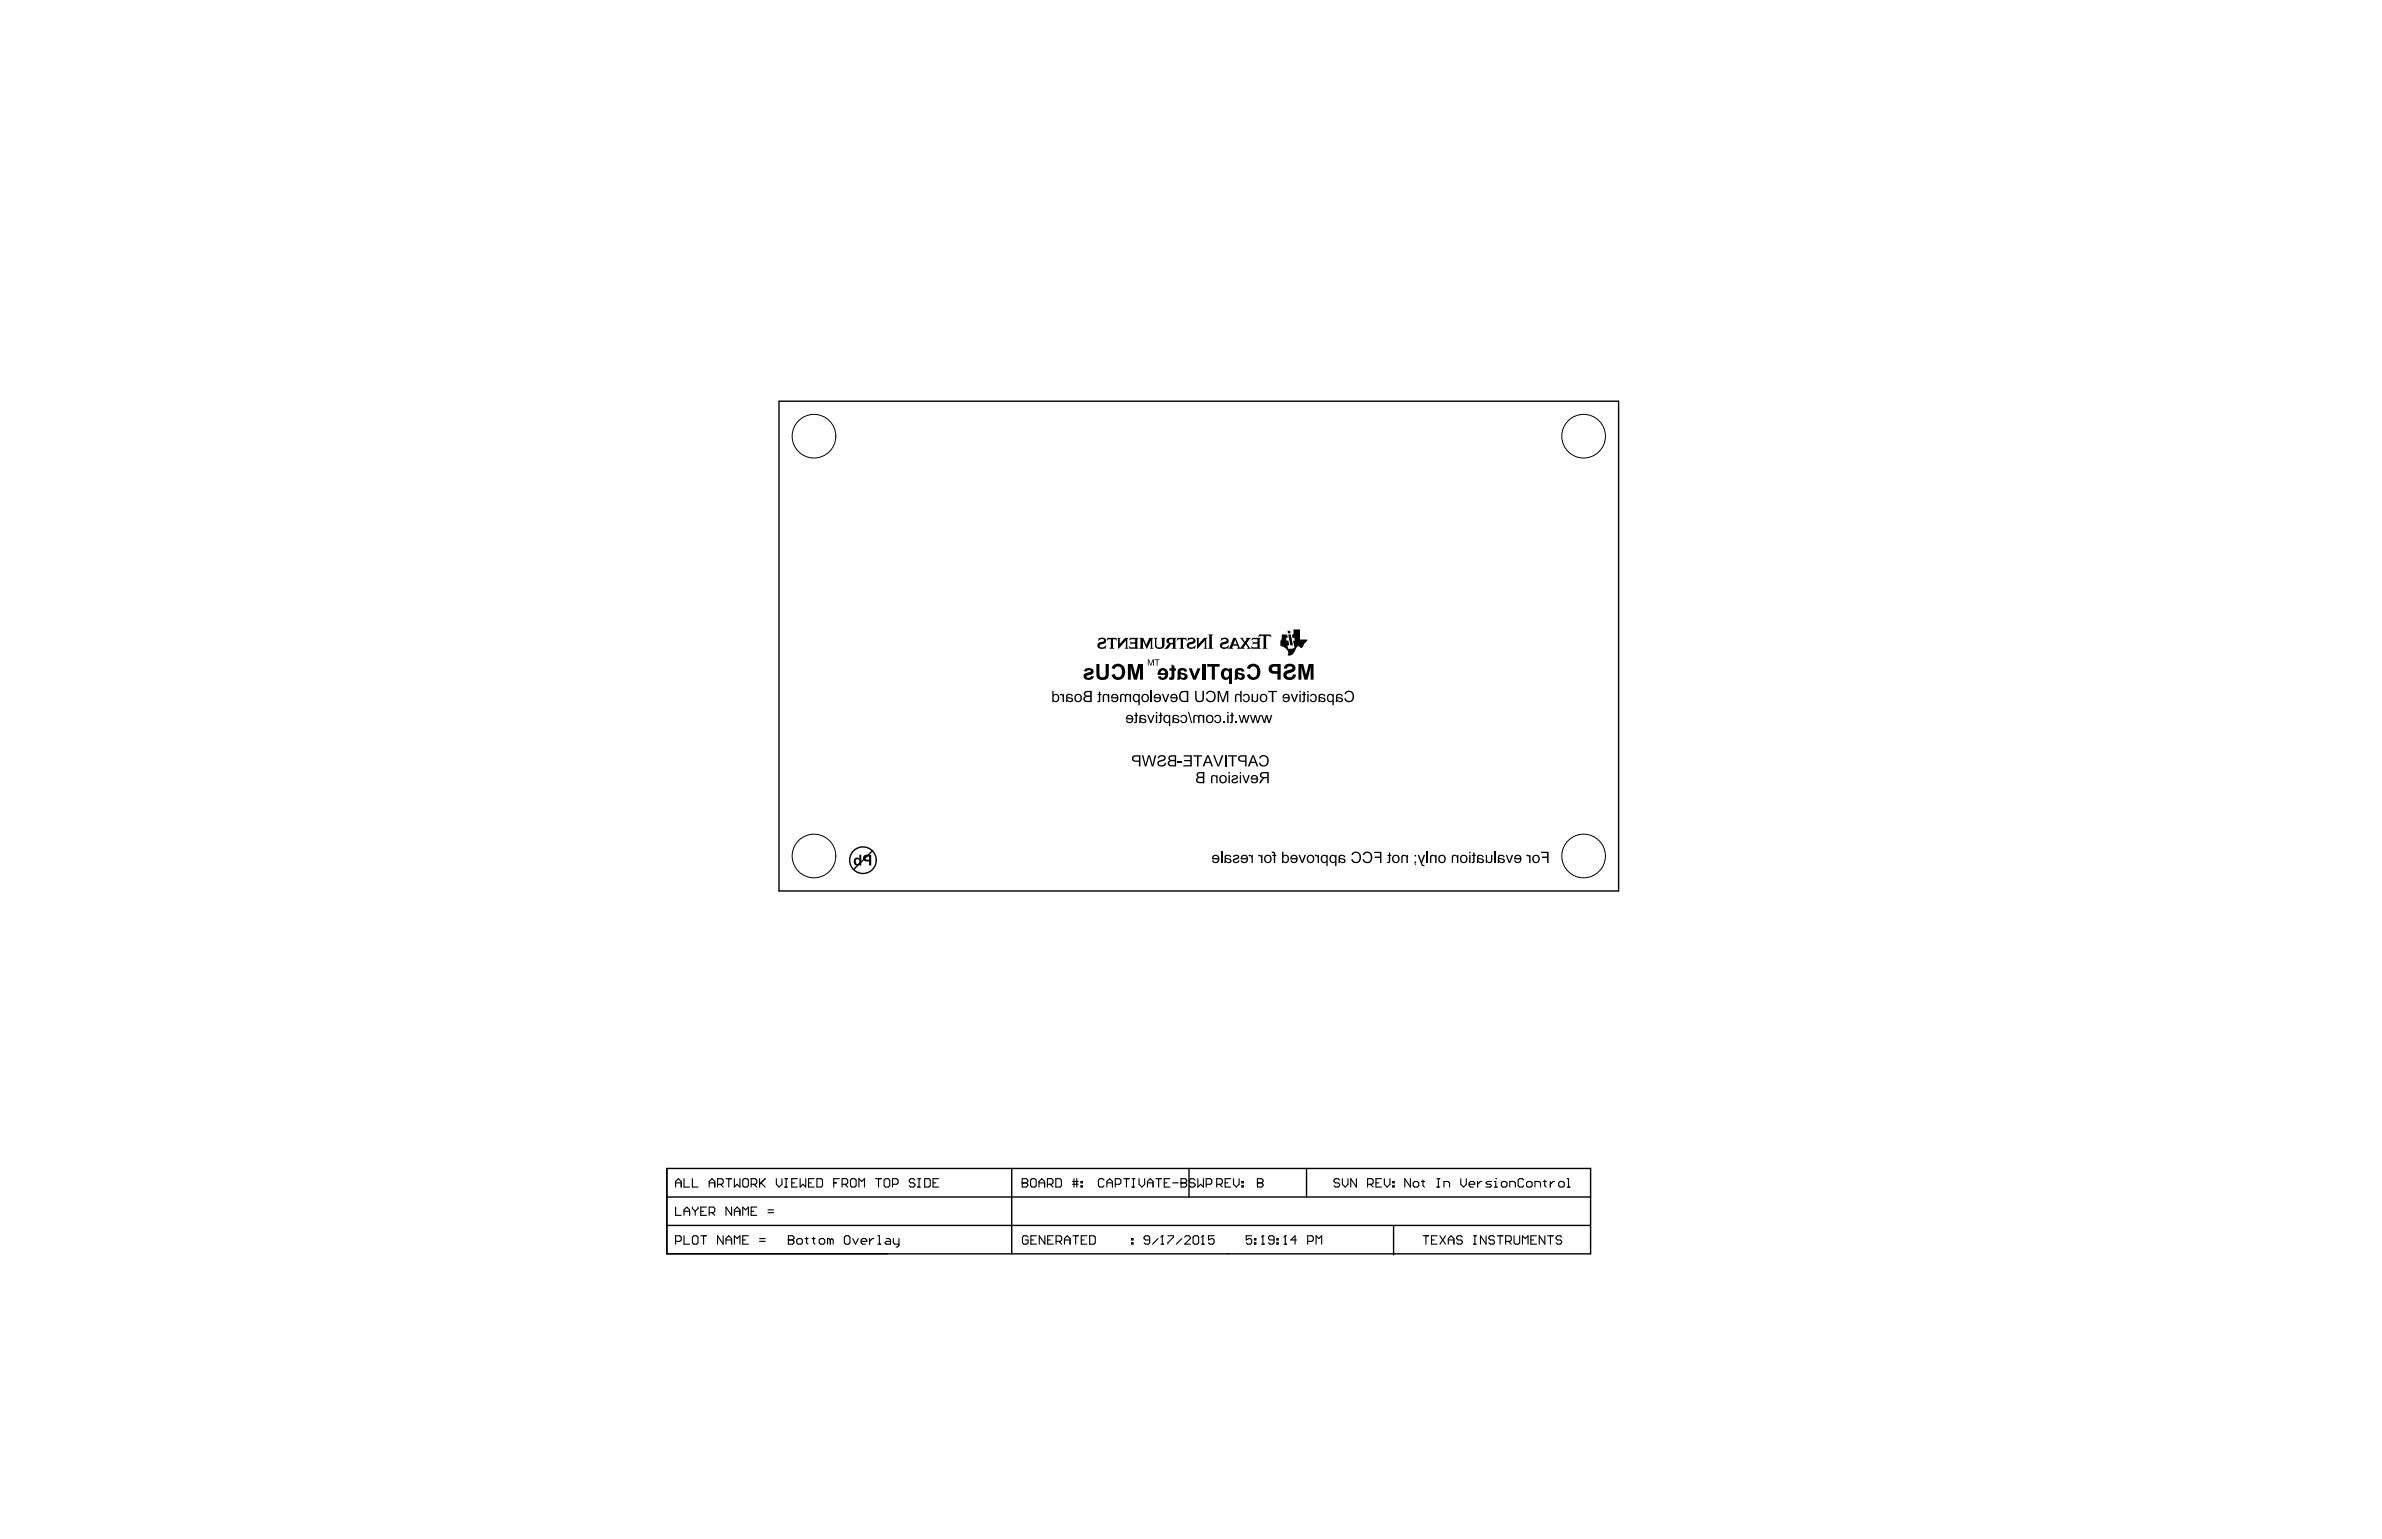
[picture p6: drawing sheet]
<svg xmlns="http://www.w3.org/2000/svg" width="432mm" height="279mm" viewBox="0 0 432 279" stroke-linecap="round" stroke-linejoin="round" font-family="sans-serif">
<g fill="none" stroke="#000" stroke-width=".25">
<path d="M141.2 72.7h152.2v88.8h-152.2zM208.7 125.3v2M158.1 154.3l-3.4 3.4M221.5 154.4v2.1M258.7 154.4v2.1M120.9 211.9v15.4h167.4v-15.4h-167.4v15.4M120.9 217h167.4M183.4 211.9v15.4M215.5 211.9v5.1M236.8 211.9v5.1M120.9 222.2h167.4M252.6 222.4v5.1"/>
<circle cx="156.4" cy="156" r="2.41"/>
</g>
<g fill="none" stroke="#000" stroke-width=".2">
<path d="M122.5 214.5h1M122.5 215.2v-1l.5-.5 .5 .5v1M122.5 218.9v1.5h1M124 213.7v1.5h1M124 219.6h1M125.5 213.7v1.5h1M125.5 218.9v.2l.5 .5M126 219.6v.8M126.5 218.9v.2l-.5 .5M127 219.6h.5M128 218.9h-1v1.5h1M128.6 214.5h1"/>
<path d="M128.6 219.9h.7l.3-.3v-.5l-.3-.2h-.7v1.5M128.6 215.2v-1l.5-.5 .5 .5v1M129.1 219.9l.5 .5M130.1 214.7h.7l.3-.2v-.5l-.3-.3h-.7v1.5M130.6 214.7l.5 .5M131.6 213.7h1M132.1 213.7v1.5M132.6 218.9v1.5l-1-1.5v1.5M133.1 213.7v1.5l.5-.5 .5 .5v-1.5M133.1 219.6h1M134.9 213.7h.5l.3 .3v1l-.3 .2h-.5l-.3-.2v-1zM136.2 214.7h.7l.3-.2v-.5l-.3-.3h-.7v1.5"/>
<path d="M136.2 219.6h.5M136.7 214.7l.5 .5M137.2 218.9h-1v1.5h1M137.7 213.7v1.5M137.9 214.5l.8 .7M138.7 213.7l-1 1M139.2 219.9h1M139.2 219.4h1M140.7 213.7v1l.5 .5 .5-.5v-1M142.3 215.2h.5M142.3 213.7h.5M142.5 213.7v1.5"/>
<path d="M143.5 214.5h.5M144.5 213.7h-1v1.5h1M145 213.7v1.5l.6-.5 .5 .5v-1.5M146.6 214.5h.5M147.6 213.7h-1v1.5h1M148.1 213.7h.8l.2 .3v1l-.2 .2h-.8zM151.1 214.5h.5M152.1 213.7h-1v1.5M152.7 214.7h.7l.3-.2v-.5l-.3-.3h-.7v1.5M153.2 214.7l.5 .5M154.4 213.7h.5l.3 .3v1l-.3 .2h-.5l-.2-.2v-1zM155.7 215.2v-1.5l.5 .5 .5-.5v1.5"/>
<path d="M158.7 213.7h1.1M159.3 213.7v1.5M160.5 213.7h.5l.3 .3v1l-.3 .2h-.5l-.2-.2v-1zM161.8 214.7h.7l.3-.2v-.5l-.3-.3h-.7v1.5M165.8 214l-.2-.3h-.5l-.3 .3v.2l.3 .3h.5l.2 .2v.3l-.2 .2h-.5l-.3-.2M166.4 215.2h.5M166.4 213.7h.5M166.6 213.7v1.5M167.6 213.7h.8l.2 .3v1l-.2 .2h-.8zM169.1 214.5h.6M170.2 213.7h-1.1v1.5h1.1M185.3 214.5h.1"/>
<path d="M185.3 213.7h.8l.2 .3v.2l-.2 .3 .2 .2v.3l-.2 .2h-.8zM185.3 214.5h.8M187.1 213.7h.5l.2 .3v1l-.2 .2h-.5l-.3-.2v-1zM188.3 214.5h1.1M188.3 215.2v-1l.6-.5 .5 .5v1M189.9 214.7h.7l.3-.2v-.5l-.3-.3h-.7v1.5M190.4 214.7l.5 .5M191.4 213.7h.8l.2 .3v1l-.2 .2h-.8zM194.4 214.2h1M194.4 214.7h1M194.7 213.7v1.5M195.2 213.7v1.5"/>
<path d="M196 215h.2v.2h-.2zM196 214.2h.2v.3h-.2zM200.1 214l-.2-.3h-.5l-.3 .3v1l.3 .2h.5l.2-.2M200.6 214.5h1.1M200.6 215.2v-1l.6-.5 .5 .5v1M202.2 214.7h.7l.3-.2v-.5l-.3-.3h-.7v1.5M203.7 213.7h1M204.2 213.7v1.5M205.2 215.2h.5M205.2 213.7h.5M205.5 213.7v1.5M206.5 213.7v1l.5 .5 .5-.5v-1"/>
<path d="M208 214.5h1M208 215.2v-1l.5-.5 .5 .5v1M209.5 213.7h1M210 213.7v1.5M211 214.5h.6M212.1 213.7h-1.1v1.5h1.1M212.6 214.5h1M214.1 214.5h.1M214.1 213.7h.8l.2 .3v.2l-.2 .3 .2 .2v.3l-.2 .2h-.8zM214.1 214.5h.8M216.6 214l-.2-.3h-.5l-.3 .3v.2l.3 .3h.5l.2 .2v.3l-.2 .2h-.5l-.3-.2M217.1 213.7v1.5l.5-.5 .6 .5v-1.5"/>
<path d="M218.7 214.7h.7l.3-.2v-.5l-.3-.3h-.7v1.5M220.6 214.7h.7l.3-.2v-.5l-.3-.3h-.7v1.5M221.1 214.7l.5 .5M222.1 214.5h.5M223.1 213.7h-1v1.5h1M223.6 213.7v1l.5 .5 .5-.5v-1M225.1 215h.3v.2h-.3zM225.1 214.2h.3v.3h-.3zM227.9 214.5h.1M227.9 213.7h.8l.3 .3v.2l-.3 .3 .3 .2v.3l-.3 .2h-.8zM227.9 214.5h.8M242.8 214l-.2-.3h-.5l-.3 .3v.2l.3 .3h.5l.2 .2v.3l-.2 .2h-.5l-.3-.2"/>
<path d="M243.3 213.7v1l.5 .5 .6-.5v-1M245.9 213.7v1.5l-1-1.5v1.5M247.9 214.7h.8l.2-.2v-.5l-.2-.3h-.8v1.5M248.4 214.7l.5 .5M249.4 214.5h.5M250.4 213.7h-1v1.5h1M251 213.7v1l.5 .5 .5-.5v-1M252.5 215h.2v.2h-.2zM252.5 214.2h.2v.3h-.2zM255.7 213.7v1.5l-1-1.5v1.5M256.4 214.2h.5l.3 .3v.5l-.3 .2h-.5l-.2-.2v-.5zM257.7 214.2h.5"/>
<path d="M258 214v1l.2 .2M260.5 215.2h.5M260.5 213.7h.5M260.7 213.7v1.5M261.8 215.2v-1h.7l.3 .3v.7M264.8 213.7v1l.5 .5 .5-.5v-1M266.3 214.7h1v-.2l-.2-.3h-.5l-.3 .3v.5l.3 .2h.5M267.8 214.2v1M268.6 214.2h-.2l-.6 .5M270.4 214.2h-.8l-.2 .3 .2 .2h.5l.3 .3-.3 .2h-.7M270.9 215.2h.5M270.9 214.2h.2v1"/>
<path d="M271.1 213.7h.1M272.4 214.2h.5l.3 .3v.5l-.3 .2h-.5l-.2-.2v-.5zM273.7 215.2v-1h.7l.3 .3v.7M276.2 214l-.2-.3h-.5l-.3 .3v1l.3 .2h.5l.2-.2M277 214.2h.5l.2 .3v.5l-.2 .2h-.5l-.3-.2v-.5zM278.2 215.2v-1h.8l.3 .3v.7M279.8 214.2h.5M280 214v1l.3 .2M281 214.2v1M281.8 214.2h-.3l-.5 .5M282.8 214.2h.5l.3 .3v.5l-.3 .2h-.5l-.2-.2v-.5zM284.1 215.2h.5"/>
<path d="M284.1 213.7h.2v1.5M122.5 225.1h.7l.3-.3v-.5l-.3-.2h-.7v1.5M124 220.4v-1l.5-.5 .5 .5v1M124 224.1v1.5h1M125.8 224.1h.5l.2 .2v1l-.2 .3h-.5l-.3-.3v-1zM127 224.1h1M127.5 224.1v1.5M131.1 224.1v1.5l-1-1.5v1.5M131.6 225.6v-1l.5-.5 .5 .5v1M131.6 224.8h1M133.1 220.4v-1l.5-.5 .5 .5v1M133.1 225.6v-1.5l.5 .5 .5-.5v1.5"/>
<path d="M134.6 224.8h.6M134.6 220.4v-1.5l.6 .5 .5-.5v1.5M135.7 224.1h-1.1v1.5h1.1M137.7 225.1h1M137.7 224.6h1M142.9 224.8h.1M142.9 224.1h.8l.2 .2v.3l-.2 .2 .2 .3v.2l-.2 .3h-.8zM142.9 224.8h.8M144.7 224.6h.5l.3 .2v.5l-.3 .3h-.5l-.3-.3v-.5zM146 224.6h.5M146.2 224.3v1l.3 .3M147.2 224.6h.5"/>
<path d="M147.5 224.3v1l.2 .3M148.7 224.6h.6l.2 .2v.5l-.2 .3h-.6l-.2-.3v-.5zM150.5 224.8l-.2-.2h-.3v1M150.5 224.8v.8M150.5 224.8l.3-.2 .2 .2v.8M153.3 224.1h.5l.3 .2v1l-.3 .3h-.5l-.2-.3v-1zM154.6 224.6l.5 1 .5-1M156.1 225.1h1v-.3l-.2-.2h-.5l-.3 .2v.5l.3 .3h.5M157.6 224.6v1M158.4 224.6h-.3l-.5 .5M159.1 224.1h.3v1.5M159.1 225.6h.6"/>
<path d="M160.7 224.6h.5l.2 .2v.8h-.7l-.3-.3 .3-.2h.7M161.9 224.6v.7l.3 .3h.8M163 224.6v1.2l-.3 .3h-.3M186.4 224.3l-.3-.2h-.5l-.2 .2v1l.2 .3h.5l.3-.3v-.5h-.5M186.9 224.8h.5M187.9 224.1h-1v1.5h1M189.4 224.1v1.5l-1-1.5v1.5M189.9 224.8h.5M190.9 224.1h-1v1.5h1M191.4 225.1h.8l.3-.3v-.5l-.3-.2h-.8v1.5M191.9 225.1l.6 .5M193 224.8h1"/>
<path d="M193 225.6v-1l.5-.5 .5 .5v1M194.5 224.1h1M195 224.1v1.5M196 224.8h.5M197 224.1h-1v1.5h1M197.5 224.1h.8l.2 .2v1l-.2 .3h-.8zM205.1 225.3h.3v.3h-.3zM205.1 224.6h.3v.2h-.3zM208.4 224.8h-.8l-.2-.2v-.3l.2-.2h.6l.2 .2v1l-.2 .3h-.6l-.2-.3M209.9 224.6l-1 1M210.4 225.6h.5M210.7 224.1h.1"/>
<path d="M210.7 224.1v1.5M210.7 224.1l-.3 .2M211.7 224.1h1v.2l-1 1v.3M214.2 224.6l-1 1M214.8 224.3l.2-.2h.5l.3 .2v.3l-1 1h1M216.5 224.1h.5l.3 .2v1l-.3 .3h-.5l-.2-.3v-1zM217.8 225.6h.5M218 224.1h.1M218 224.1v1.5M218 224.1l-.2 .2M220.1 224.1h-1v.7l.7-.2 .3 .2v.5l-.3 .3h-.5l-.2-.3M226.9 224.1h-1v.7l.5-.2h.2l.3 .2v.5l-.3 .3h-.5l-.2-.3"/>
<path d="M227.4 225.3h.3v.3h-.3zM227.4 224.6h.3v.2h-.3zM228.7 225.6h.5M228.9 224.1h.1M228.9 224.1v1.5M228.9 224.1l-.2 .2M231 224.8h-.8l-.3-.2v-.3l.3-.2h.5l.3 .2v1l-.3 .3h-.5l-.3-.3M231.5 225.3h.2v.3h-.2zM231.5 224.6h.2v.2h-.2zM232.7 225.6h.5M233 224.1h.1M233 224.1v1.5"/>
<path d="M233 224.1l-.3 .2M235 224.8h-1l.8-.7v1.5M237 225.1h.8l.3-.3v-.5l-.3-.2h-.8v1.5M238.6 225.6v-1.5l.5 .5 .5-.5v1.5M258 224.1h1M258.5 224.1v1.5M259.5 224.8h.5M260.5 224.1h-1v1.5h1M261 224.1l1 1.5M262 224.1l-1 1.5M262.5 224.8h1.1M262.5 225.6v-1l.5-.5 .6 .5v1"/>
<path d="M265.1 224.3l-.3-.2h-.5l-.2 .2v.3l.2 .2h.5l.3 .3v.2l-.3 .3h-.5l-.2-.3M267.1 224.1h.5M267.1 225.6h.5M267.4 224.1v1.5M269.4 224.1v1.5l-1-1.5v1.5M270.9 224.3l-.2-.2h-.5l-.3 .2v.3l.3 .2h.5l.2 .3v.2l-.2 .3h-.5l-.3-.3M271.4 224.1h1M271.9 224.1v1.5M272.9 225.1h.8l.3-.3v-.5l-.3-.2h-.8v1.5M273.5 225.1l.5 .5M274.5 224.1v1.2l.2 .3h.5l.3-.3v-1.2M276 225.6v-1.5l.5 .5 .5-.5v1.5"/>
<path d="M277.5 224.8h.5M278.5 224.1h-1v1.5h1M280 224.1v1.5l-1-1.5v1.5M280.6 224.1h1M281.1 224.1v1.5M283.1 224.3l-.3-.2h-.5l-.2 .2v.3l.2 .2h.5l.3 .3v.2l-.3 .3h-.5l-.2-.3"/>
</g>
<g fill="#000">
<path d="M199.2 115.7h.9l.3 .1 .1 .4a.52 .52 0 0 1-.6 .6h-.1a.31 .31 0 0 0-.4 .2 .31 .31 0 0 0 .1 .4h.5l.4-.4 .1 .2-.1 .4-.2-.1-.6 .2-.5-.2-.2-.3 .1-.5 .3-.2 .4-.1a.29 .29 0 0 0 .4-.1 .29 .29 0 0 0-.1-.4h-.5l-.4 .3zM200.8 115.7h1.6l.1 .5-.3-.3h-.4v1.1a.42 .42 0 0 0 .2 .6h-.8l.2-.2v-1.5h-.4l-.4 .3zM202.5 115.7h.6l-.1 .1v1l.9-1.1h.7l-.2 .2v1.5l.2 .2h-.7l.2-.2v-1.2l-1.3 1.4h-.1v-1.8zM204.8 115.7h1.6l-.2 .2v1.5l.2 .2h-1.6l-.2-.5 .4 .3h.8v-.7h-.7l-.2 .2v-.6l.2 .2h.7v-.6h-.8l-.3 .2zM206.5 115.7h.8l.5 1.2 .6-1.2h.7l-.2 .2v1.5l.2 .2h-.7l.2-.1v-1.4l-.7 1.6-.7-1.6v1.4l.1 .1h-.8l.2-.2v-1.5zM209.2 115.7h.6l-.2 .2v1.2l.2 .3h.3h.3l.2-.2v-1.4l-.2-.1h.9l-.2 .1v1.3l-.2 .3-.6 .3-.6-.2a1.01 1.01 0 0 1-.3-1.1v-.5zM213.4 115.7h1.6l.2 .3-.1 .2-.2-.3h-.5v1.5l.3 .2h-.9a.74 .74 0 0 0 .2-.9v-.8h-.4l-.3 .3zM215.4 115.7h1l.3 .4v.4l-.2 .2-.7 .2a.25 .25 0 0 0-.3 .2 .25 .25 0 0 0 .3 .3h.4l.6-.4-.2 .6-.2-.1-.6 .2-.6-.3-.1-.3 .1-.3a.51 .51 0 0 1 .7-.4l.4-.2a.18 .18 0 0 0 0-.3 .18 .18 0 0 0-.2 0h-.4l-.4 .3zM216.8 115.7h.6l-.1 .1v1l1-1.1h.6l-.2 .2v1.5l.2 .2h-.7l.2-.2v-1.2l-1.2 1.4h-.2v-1.8zM219 115h.9a1.03 1.03 0 0 0-.2 1.1v1.3l.2 .2h-.9l.2-.2v-2.2zM221.4 115.7h1l.2 .1 .1 .4a.52 .52 0 0 1-.5 .6h-.2a.31 .31 0 0 0-.4 .2 .31 .31 0 0 0 .2 .4h.5l.5-.4-.1 .6-.9 .1-.5-.2-.2-.3v-.4l.3-.3 .7-.2a.21 .21 0 0 0 .3-.2 .21 .21 0 0 0-.3-.2h-.4l-.4 .3zM227 115.7h1.6l-.3 .2v1.5l.3 .2h-1.7l-.1-.5 .3 .3 .8-.1v-.6h-.7l-.1 .2v-.6l.1 .2h.7v-.5l-.8-.1-.3 .2z"/>
<path d="M228.2 115.1h2.2l.1 .5-.5-.3h-.5v2.1l.2 .2h-.8l.2-.2v-2.1h-.5l-.5 .3zM233.4 114.4h.5v.4h-.4zM233.5 115l.5 .1 .4 1.9h-.5zM232.4 115h.9l.1 .7h-.3l.1 .4 .4 .1 .1 .5v.3h-.3l.1 .6h.9a.48 .48 0 0 0 .1-.7l-.1-.7h.3v-.4l-.1-.1h-.3l-.1-.6v-.1h.3v-.9h1.2v1.9h1.3l-.1 .3-.5 .4-.4 .8h-.2l-.3-.3h-.4l-.6 1.3-.4 .3-.4 .1-.3-.1 .1-.6-.2-.4-.5-.5-.4-.1a.53 .53 0 0 1-.3-.7v-.3l.3-.3zM192.1 125.9l.3-.1 .3 .3v-.3h.2v1.5h-.3v-1.1l-.4-.1zM196.7 121.3l.9-.2 .5 .3a.59 .59 0 0 1 .1 .6 .59 .59 0 0 1-.5 .4l-.3 .1a.25 .25 0 0 0-.4 0 .25 .25 0 0 0 .1 .4l.5-.1 .2-.2 .5 .1a1.01 1.01 0 0 1-1 .6 1.01 1.01 0 0 1-.9-.8 1.61 1.61 0 0 1 1.2-.7 .18 .18 0 0 0 .1-.2 .18 .18 0 0 0-.3-.1l-.3 .1-.1 .2-.5-.1zM199.2 125.3l.3 .2v.3h.2v.2h-.2l-.1 1.2-.4 .1h-.1l.1-.2 .2-.1v-1h-.2v-.2h.2zM198.7 120.4h.6v1.9a.58 .58 0 0 0 .8 .5 .58 .58 0 0 0 .3-.9v-1.5h.6v1.9l-.2 .6-.3 .3-.4 .1-.7-.1-.4-.2-.2-.4zM200 126l.5-.2 .4 .2v-.2h.2v1.5h-.3v-1l-.3-.3-.3 .2-.1 1.1h-.2zM201.8 120.7l.5-.3 .5-.1a1.45 1.45 0 0 1 1.2 1.9 1.45 1.45 0 0 1-2.1 .9l-.4-.7 .5-.2a.71 .71 0 0 0 .9 .5 .71 .71 0 0 0 .5-.9l-.2-.7a.65 .65 0 0 0-1.1 .2l-.6-.1zM203.2 125.9l.4-.1 .3 .3 .3-.3h.4l.2 .2v-.2h.2v1.5h-.2v-.9l-.2-.3a.28 .28 0 0 0-.3 0 .28 .28 0 0 0-.2 .2v1h-.2v-.9a.32 .32 0 0 0-.3-.4 .32 .32 0 0 0-.3 .4v.9h-.3v-1.1zM205.8 129.1l.3 .2v.3h.2v.2h-.2v1.2l-.4 .1h-.1v-.2l.2-.1v-1h-.2v-.2h.2z"/>
<path d="M204.5 120.4h.8l.5 2 .5-2h.9v2.8h-.5v-2.2l-.6 2.2h-.6l-.5-2.2v2.2h-.5zM208 129.6h.2l.4 1.2 .4-1.2h.3l-.6 1.5h-.2zM207 136.9h.3l.4 1.8 .4-1.8h.4l.4 1.8 .4-1.8h.3l-.5 2.1h-.3l-.5-1.8-.5 1.8h-.3zM208.1 119.6h.2l.3 .9 .3-.9h.3v1.1h-.2v-1l-.3 1h-.1l-.4-1v1h-.1zM209.3 119.6h.9v.1h-.4v1h-.1v-1h-.4zM210.3 129.1l.2 .2v.3h.2v.2h-.2v1.2l-.4 .1-.1-.2 .3-.1v-1h-.3v-.2h.3zM210 137.1l.6-.2a.59 .59 0 0 1 .7 .6 .59 .59 0 0 1-.8 .6l-.3 .1-.2 .2 .3 .3h.6l.3-.4h.2a.83 .83 0 0 1-.8 .7 .83 .83 0 0 1-.8-.7l.3-.4 .9-.3v-.3l-.4-.2a.41 .41 0 0 0-.5 .4h-.2zM210.6 125.8h.3l.4 1.2 .4-1.2h.3l-.6 1.5h-.2zM212.4 120.4l.5 .4v.4h.3v.4h-.3v1.3a.61 .61 0 0 1-1 .3l.1-.4a.25 .25 0 0 0 .3 0 .25 .25 0 0 0 .1-.3v-.9h-.4v-.4h.4zM214.1 129.8l.4-.2a.74 .74 0 0 1 .7 1 .74 .74 0 0 1-1.2 .3l-.1-.3h.3a.42 .42 0 0 0 .6 .3 .42 .42 0 0 0 .2-.6l-.2-.4a.36 .36 0 0 0-.6 .2h-.2zM213.5 138.1h.8v.3h-.8zM214.6 136.9h1.4v2.1h-1.5v-.3h1.3v-.7h-1.1v-.2h1.1v-.6h-1.2z"/>
<path d="M215.3 129h.2l.6 2.1h-.2zM215.5 121.2h.5l.6 1.4 .5-1.4h.5l-.8 2h-.5zM216.7 125.3h.2v1.3a.53 .53 0 0 0 .6 .5 .53 .53 0 0 0 .5-.7v-1.1h.3l-.1 1.5a.81 .81 0 0 1-1 .5 .81 .81 0 0 1-.5-.9zM216.3 136.9h1.6v.3h-.6v1.8h-.3v-1.8h-.7zM216.4 129.7l.2-.1 .5 .1a.22 .22 0 0 0 .2 .1 .22 .22 0 0 0 .2-.2h.3l.3 .2v-.2h.2v1.5h-.3v-1l-.2-.2a.26 .26 0 0 0-.3 0 .26 .26 0 0 0-.1 .2v1h-.2v-.9a.33 .33 0 0 0-.3-.4 .33 .33 0 0 0-.3 .4v.9h-.3zM217.9 120.4h.6v2.8h-.6zM218.9 125.4l.3-.2 .6 .1a1.07 1.07 0 0 1 .6 1.1 1.07 1.07 0 0 1-.9 .9l-.6-.1-.3-.5 .3-.1 .1 .4 .3 .1 .5-.1 .3-.4-.1-.8a.61 .61 0 0 0-.6-.3 .61 .61 0 0 0-.5 .4l-.3-.1zM218.8 120.4h2.3v.5h-.9v2.3h-.5v-2.3h-.9zM220.3 129.8l.4-.2a.73 .73 0 0 1 .7 1.1 .73 .73 0 0 1-1.3 0v-.1h.3a.42 .42 0 0 0 .5 .3 .42 .42 0 0 0 .2-.6l-.1-.4-.2-.1h-.3l-.1 .3h-.3zM219.9 136.9h.3l.6 1.8 .7-1.8h.3l-.8 2.1h-.3zM221.7 130.8h.3v.3h-.3zM220.7 125.3h.4l.6 1.7 .6-1.7h.4v2h-.3v-1.7l-.6 1.7h-.2l-.6-1.7v1.7h-.3z"/>
<path d="M223.2 129.1l.3 .2v.3h.2v.2h-.2v1.2l-.5 .1v-.2l.2-.1v-1h-.2v-.2h.2zM222.6 136.9h1.6v.3h-.6v1.8h-.3v-1.8h-.7zM224 130.8h.2v.3h-.2zM224 126l.5-.2 .3 .2v-.7h.3v2h-.3v-1l-.2-.2a.32 .32 0 0 0-.3 0 .32 .32 0 0 0-.2 .3v.9h-.2zM225.5 125.9l.4-.1a.74 .74 0 0 1 .7 1 .74 .74 0 0 1-1.2 .3l-.1-.3h.2l.3 .3a.58 .58 0 0 0 .5-.4 .58 .58 0 0 0-.1-.6h-.1a.36 .36 0 0 0-.5 .2h-.3zM224.5 129.6h.2l.4 1.2 .3-1.2h.2l.4 1.2 .3-1.2h.2l-.4 1.5h-.3l-.3-1.1-.3 1.1h-.2zM226.4 120.6l.8-.3a1.54 1.54 0 0 1 .9 2.6l-.6 .4h-.5a1.1 1.1 0 0 1-1-.9l.6-.2a.69 .69 0 0 0 .8 .5 .69 .69 0 0 0 .5-.9l-.1-.4a.63 .63 0 0 0-.5-.6 .63 .63 0 0 0-.7 .5l-.6-.1zM226.9 125.8h.2l.1 1.1 .3 .2 .3-.2v-1.1h.3v1.2l-.3 .3h-.3l-.4-.2v.2h-.2zM226.6 129.6h.2l.4 1.2 .2-1.2h.3l.3 1.2 .3-1.2h.3l-.5 1.5h-.2l-.3-1.1-.3 1.1h-.3zM228.5 137.1l.4-.2h.3l.4 .2 .3 .4v.9l-.4 .5h-.8l-.3-.1-.2-.5h.3l.2 .4 .4 .1a.82 .82 0 0 0 .6-.9 .82 .82 0 0 0-.8-.8l-.4 .4h-.3zM228.6 129.6h.3l.3 1.2 .3-1.2h.2l.3 1.2 .4-1.2h.2l-.4 1.5h-.3l-.3-1.1-.3 1.1h-.2zM229.9 125.3h1.6v.2h-.7v1.8h-.2v-1.8h-.7z"/>
<path d="M234 125.8h.2l.4 1.2 .4-1.2h.3l-.5 1.5h-.3zM233 120.6l.6-.3 .7 .1a.79 .79 0 0 1 .5 .9 .79 .79 0 0 1-.8 .7l-.7 .2a.55 .55 0 0 0 .5 .6 .55 .55 0 0 0 .6-.4v-.2l.5 .1a1.19 1.19 0 0 1-1.1 1 1.19 1.19 0 0 1-1.2-.8v-.1a1.32 1.32 0 0 1 1.4-1l.2-.1a.33 .33 0 0 0 0-.4 .33 .33 0 0 0-.5-.1l-.3 .1-.1 .3h-.6zM236.3 125.3l.2 .2v.3h.2v.2h-.2v1.2l-.4 .1-.1-.2 .3-.1v-1h-.3v-.2h.3zM237.6 125.9l.4-.1a.74 .74 0 0 1 .7 1 .74 .74 0 0 1-1.2 .3l-.1-.3h.3a.42 .42 0 0 0 .5 .3 .42 .42 0 0 0 .2-.6v-.3l-.3-.2-.3 .1-.1 .2h-.2zM235.4 120.4h.8l.5 2 .6-2h.8v2.8h-.5v-2.2l-.6 2.2h-.5l-.6-2.2v2.2h-.5zM243.9 125.5l.4-.3h.4l.4 .2 .3 .4v.9l-.4 .5-.8 .1-.3-.2-.2-.4 .2-.1 .3 .4 .3 .1a.82 .82 0 0 0 .7-.9 .82 .82 0 0 0-.8-.7l-.4 .4-.3-.1zM219.6 140.6l.5-.1 .4 .2v-.2h.2v1.5h-.2v-1l-.4-.3-.3 .2v1.1h-.3v-1zM223.4 140.7l.6-.2 .4 .3-.1 .4-.6 .2a.23 .23 0 0 0-.2 .4 .23 .23 0 0 0 .4 0h.2l.1-.3 .2 .1a.57 .57 0 0 1-.7 .5 .57 .57 0 0 1-.3-.8l.6-.2a.21 .21 0 0 0 .1-.3 .21 .21 0 0 0-.3-.1l-.3 .2h-.2zM223.6 155.2l.7-.2 .3 .2v.4l-.6 .3a.24 .24 0 0 0-.2 .3 .24 .24 0 0 0 .4 .1l.2-.3h.3a.58 .58 0 0 1-.7 .5 .58 .58 0 0 1-.4-.7l.8-.3a.28 .28 0 0 0-.2-.4 .28 .28 0 0 0-.3 .1l-.1 .2h-.3zM225.2 140.5h.3l.4 1.2 .4-1.2h.3l-.6 1.5h-.2zM226.3 155.1l.4-.1 .2 .2v-.2h.2v1.5h-.2l-.1-1.2h-.4zM228 155.1l.1-.1a.36 .36 0 0 1 .5 .2v-.2h.3v1.5h-.3l-.1-1.2h-.4z"/>
<path d="M230.5 154.4l.5 .1 .2 .5h.2v.2h-.2v1.3h-.3v-1.3h-.3v-.2h.3v-.2l-.3-.2zM235.4 155h.3l.4 1.2 .4-1.2h.2l-.5 1.5h-.2zM238.3 155.1l.3-.1 .3 .2v-.2h.2v1.5h-.2l-.1-1.2h-.4zM245.2 154.6l.4-.2 .7 .1 .3 .4 .1 .5-.1 .6-.3 .4-.3 .1-.7-.1-.4-.6h.3l.3 .4h.6l.3-.3v-.6a.62 .62 0 0 0-.5-.6 .62 .62 0 0 0-.7 .4l-.2-.1zM247.2 154.6l.5-.2 .5 .1a1.19 1.19 0 0 1 .2 1.8l-.4 .2h-.5l-.4-.3-.1-.4h.2l.4 .4a.81 .81 0 0 0 .9-.4 .81 .81 0 0 0-.2-1l-.4-.2a.48 .48 0 0 0-.6 .5l-.3-.1zM249 154.4h1.4v2.1h-.2v-.9h-1v-.3h1v-.6h-1.2zM251.8 154.5l.2 .1v.4h.2v.2h-.2v1.1l-.4 .2h-.1v-.3l.2 .1 .1-.2v-.9h-.3v-.2h.3zM254.1 155.1l.5-.1 .4 .2v-.2h.2v1.5h-.2l-.1-1-.3-.3-.3 .1-.1 1.2h-.2zM257 155h.2l.5 1.2 .4-1.2h.3l-.6 1.5 .2 .3h.2v.3h-.3l-.2-.2zM259.3 155.1l.5-.1 .4 .2v-.2h.2v1.5h-.2l-.1-1.1-.3-.2-.3 .1v1.2h-.3v-1.2zM263.3 155.1l.5-.1 .3 .2v-.2h.3v1.5h-.3v-1l-.3-.3-.3 .1-.1 1.2h-.2zM267.1 154.5l.2 .1v.4h.2v.2h-.2v1.2l-.4 .1-.1-.3h.3v-1h-.3v-.2h.3z"/>
<path d="M269.3 155h.3v1l.3 .3 .4-.2v-1.1h.2v1.2l-.2 .2-.4 .1-.4-.2v.2h-.2zM272.9 155h.3l.4 1.2 .4-1.2h.3l-.5 1.5h-.3zM276.7 155.1l.3-.1 .2 .2v-.2h.3v1.5h-.3l-.1-1.2h-.4zM279.4 154.4h1.3v2.1h-.2v-.9h-1v-.3h1v-.6h-1.1z"/>
<path d="M211.6 115.8l-.1 .4a.38 .38 0 0 0 .4 .5h.1l-.9 .9h.7l.5-.8h.3v.6l-.2 .2h.9l-.2-.1v-1.7l.2-.1h-1.4zM212 116l.6-.1v.7h-.4a.39 .39 0 0 1-.2-.6z"/>
<path d="M223.6 115.7l-.6 1.5-.3 .4h.8l-.1-.1 .1-.4h.8l.1 .3-.2 .2h1.4a.41 .41 0 0 1 .2-.6l.1-.2 .2 .3a.29 .29 0 0 1 0 .5h.7l-.3-.2-.3-.5a.47 .47 0 0 1 .1-.7l.5-.5h-1a.45 .45 0 0 1-.1 .7l-.4-.5 .2-.2h-.8l.4 .2 .2 .4a.29 .29 0 0 1 .2 .3 .29 .29 0 0 1-.2 .3l-.4 .5a.23 .23 0 0 1-.3-.1 .23 .23 0 0 1 0-.2l-.6-1.4zM223.9 116l.3 .8h-.6z"/>
<path d="M190.8 125.3v2h.2v-.2l.3 .2 .4-.1 .3-.3v-.6a.57 .57 0 0 0-.4-.5 .57 .57 0 0 0-.6 .2v-.7zM191.1 126.1a.52 .52 0 0 1 .7 .3 .52 .52 0 0 1-.2 .6l-.3 .1-.3-.2z"/>
<path d="M193.4 125.9l-.1 .2-.1 1.2h.2l.1-.2 .6 .2a.44 .44 0 0 0 .4-.5 .44 .44 0 0 0-.5-.3l-.2-.1a.25 .25 0 0 1-.3-.3 .25 .25 0 0 1 .4-.1h.2l.2 .3 .2-.1-.3-.4zM193.5 126.6l.8 .2-.1 .3h-.4a.4 .4 0 0 1-.3-.5z"/>
<path d="M194.9 126l-.2 .6 .3 .6 .3 .1 .6-.1 .2-.6-.1-.6-.5-.2zM195.1 126.2l.3-.2 .3 .1 .2 .5a.48 .48 0 0 1-.6 .5 .48 .48 0 0 1-.3-.8z"/>
<path d="M196.7 125.4l-.2 .3 .2 .5a.58 .58 0 0 0-.3 .8 .58 .58 0 0 0 .7 .3h.8v-2zM196.8 125.6l.8-.1v.6h-.7l-.2-.2zM196.7 126.5l.9-.1v.7l-.9-.1-.1-.2z"/>
<path d="M201.6 126l-.2 .6 1.1 .1a.43 .43 0 0 1-.4 .4 .43 .43 0 0 1-.4-.3l-.3 .1a.72 .72 0 0 0 1.1 .2 .72 .72 0 0 0 .1-1 .72 .72 0 0 0-1-.1zM201.7 126.1h.1a.41 .41 0 0 1 .7 .3h-.8z"/>
<path d="M204.3 129.8l-.2 .6h1.1a.43 .43 0 0 1-.3 .5 .43 .43 0 0 1-.5-.3l-.3 .1a.72 .72 0 0 0 1 .2 .72 .72 0 0 0 .2-1 .72 .72 0 0 0-1-.1zM204.5 129.9a.41 .41 0 0 1 .4-.1 .41 .41 0 0 1 .3 .4h-.8z"/>
<path d="M205.5 126l-.2 .6a.6 .6 0 0 0 .4 .7 .6 .6 0 0 0 .7-.2v.8h.2v-2.1h-.2v.2l-.3-.2zM205.7 126.1l.3-.1 .2 .1 .2 .5a.43 .43 0 0 1-.5 .5 .43 .43 0 0 1-.3-.6z"/>
<path d="M205.3 137.1l-.1 .3 .1 .5 .4 .2h.8v.9h.2v-2.1h-1zM205.5 137.3l1-.1v.7h-.6a.38 .38 0 0 1-.4-.2 .38 .38 0 0 1 0-.4z"/>
<path d="M206.6 129.8l-.1 1.3h.2l.1-.2 .4 .2a.47 .47 0 0 0 .6-.5 .47 .47 0 0 0-.7-.4h-.1a.23 .23 0 0 1-.2-.3 .23 .23 0 0 1 .4-.1l.2 .1 .1 .2 .3-.1-.4-.4h-.5zM206.8 130.4l.4 .1a.26 .26 0 0 1 .3 .3 .26 .26 0 0 1-.4 .1l-.3-.2z"/>
<path d="M207.1 126l-.2 .6a.72 .72 0 0 0 1 .6 .72 .72 0 0 0 .3-1.1l-.5-.3zM207.3 126.1l.2-.1 .4 .1 .1 .5a.47 .47 0 0 1-.6 .5 .47 .47 0 0 1-.2-.8z"/>
<path d="M209.3 126l-.2 .6h1.1a.42 .42 0 0 1-.3 .5 .42 .42 0 0 1-.5-.3l-.3 .1 .3 .3 .5 .1 .4-.2 .2-.6-.1-.4-.4-.3h-.3zM209.5 126.1l.4-.1 .2 .1 .1 .3h-.8z"/>
<path d="M209.5 129.1v.3h.3v-.3zM209.5 129.6v1.5h.3v-1.5z"/>
<path d="M210.1 121.4l-.3 1h1.4a.41 .41 0 0 1-.3 .5 .41 .41 0 0 1-.5-.3l-.5 .2a1.04 1.04 0 0 0 1.5 .3 1.04 1.04 0 0 0 .2-1.5l-.1-.2-.5-.3-.4 .1zM210.5 121.6a.42 .42 0 0 1 .5 0 .42 .42 0 0 1 .2 .4h-.8z"/>
<path d="M211.1 129.8l-.2 .5v.5l.5 .3 .5-.1v.7h.2v-2.1h-.2v.2l-.3-.2zM211.4 129.8l.4 .1 .1 .5a.44 .44 0 0 1-.4 .5 .44 .44 0 0 1-.4-.6z"/>
<path d="M212.3 126l-.2 .6 1.1 .1a.43 .43 0 0 1-.3 .4 .43 .43 0 0 1-.5-.3l-.3 .1 .3 .3 .7 .1 .3-.4 .1-.5-.2-.4-.2-.2h-.5zM212.5 126.1h.1a.41 .41 0 0 1 .6 .3h-.8z"/>
<path d="M212.6 129.8l-.1 1.3h.2l.1-.2 .5 .2a.44 .44 0 0 0 .5-.5 .44 .44 0 0 0-.6-.3l-.2-.1a.23 .23 0 0 1-.2-.3 .23 .23 0 0 1 .4-.1h.2l.1 .3 .3-.1-.4-.4h-.5zM212.8 130.4l.7 .2v.3h-.4a.4 .4 0 0 1-.3-.5z"/>
<path d="M212 137.1l-.2 .2v.3a.23 .23 0 0 1 .2 .3 .23 .23 0 0 1-.2 .2l-.1 .4 .2 .3 .3 .2h1v-2.1zM212.1 137.2h.9v.6h-.8l-.2-.2zM212 138.2l.3-.2h.7v.7h-.9l-.1-.2z"/>
<path d="M213.6 121.3l-.1 .3-.1 1.6h.5l.1-.2 .3 .2a.64 .64 0 0 0 1-.4 .64 .64 0 0 0-.8-.8l-.4-.1a.26 .26 0 0 1 0-.3 .26 .26 0 0 1 .4 0l.3 .2 .4-.1-.3-.4-.4-.2-.5 .1zM214 122.2l.7 .3a.32 .32 0 0 1-.2 .4 .32 .32 0 0 1-.4-.1z"/>
<path d="M214 125.4l-.3 .7 .2 .8 .4 .4h1.1v-2h-.9zM214.2 125.6l.9-.1v1.6l-.7-.1-.2-.1-.2-.8z"/>
<path d="M218.8 136.9l-.8 2.1h.3l.2-.6h.9l.2 .6h.3l-.8-2.1zM219 137.1l.3 1h-.7z"/>
<path d="M218.8 129.8l-.2 .3v.3a.72 .72 0 0 0 1 .7 .72 .72 0 0 0 .3-1.2l-.5-.3zM219 129.9l.2-.1 .3 .1 .2 .5a.47 .47 0 0 1-.5 .5 .47 .47 0 0 1-.3-.7z"/>
<path d="M222.5 129.1v.3h.2v-.3zM222.5 129.6v1.5h.2v-1.5z"/>
<path d="M221.7 121.3l-.4 .6v.5a.82 .82 0 0 0 .6 .8 .82 .82 0 0 0 .9-.2v1h.5v-2.8h-.5v.3l-.5-.4zM222 121.7a.54 .54 0 0 1 .7 .1 .54 .54 0 0 1 .1 .7 .48 .48 0 0 1-.7 .3 .48 .48 0 0 1-.2-.7z"/>
<path d="M224 121.3l-.3 1.9h.6l.1-.2 .4 .3a.65 .65 0 0 0 .9-.7 .65 .65 0 0 0-.9-.6h-.1a.26 .26 0 0 1-.3-.3 .26 .26 0 0 1 .5-.1l.2 .2 .5-.1-.3-.4-.2-.1h-.8zM224.4 122.2l.3 .2a.31 .31 0 0 1 .4 .2 .31 .31 0 0 1-.2 .4 .31 .31 0 0 1-.4-.2z"/>
<path d="M224.6 137.1l-.2 .4 .2 .5 .4 .1h.7v.9h.3v-2.1h-1zM224.8 137.3l.9-.1v.7h-.5a.38 .38 0 0 1-.4-.2 .38 .38 0 0 1 0-.4z"/>
<path d="M227 136.9l-.8 2.1h.3l.2-.6h.9l.2 .6h.3l-.8-2.1zM227.2 137.1l.3 1h-.7z"/>
<path d="M228.6 126l-.3 .5 .2 .5 .4 .3 .6-.1 .2-.6-.1-.6-.5-.2zM228.7 126.2l.3-.2 .3 .1 .2 .5a.48 .48 0 0 1-.6 .5 .48 .48 0 0 1-.2-.8z"/>
<path d="M230.3 120.6l-.3 .6 .1 .6 .6 .3 .9 .1v1h.6v-2.8h-1.4zM230.7 121l.2-.1h.7v.8l-.9-.1-.1-.2z"/>
<path d="M232.6 126l-.1 .6h1.1a.43 .43 0 0 1-.4 .5 .43 .43 0 0 1-.5-.3l-.2 .1 .2 .3 .7 .1 .4-.4v-.5l-.1-.4-.3-.2h-.4zM232.8 126.1h.1a.39 .39 0 0 1 .4-.1 .39 .39 0 0 1 .2 .4h-.8z"/>
<path d="M235.6 125.3v.2h.2v-.2zM235.6 125.8v1.5h.2v-1.5z"/>
<path d="M237 125.3v.2h.2v-.2zM237 125.8v1.5h.2v-1.5z"/>
<path d="M239.2 125.9l-.2 .2v1.2h.2l.1-.2 .5 .2a.44 .44 0 0 0 .5-.5 .44 .44 0 0 0-.6-.3l-.1-.1a.25 .25 0 0 1-.3-.3 .25 .25 0 0 1 .4-.1h.2l.1 .3 .3-.1-.4-.4zM239.3 126.6l.7 .2-.1 .3h-.3a.4 .4 0 0 1-.3-.5z"/>
<path d="M240.8 125.9l-.2 .3-.1 .4a.6 .6 0 0 0 .4 .7 .6 .6 0 0 0 .6-.2v.8h.3v-2.1h-.2v.2l-.3-.2zM240.9 126.1l.3-.1 .2 .1 .2 .5a.43 .43 0 0 1-.5 .5 .43 .43 0 0 1-.3-.6z"/>
<path d="M242.3 125.9l-.1 .3-.1 1.1h.3v-.2l.5 .2a.47 .47 0 0 0 .5-.5 .47 .47 0 0 0-.6-.4h-.2a.23 .23 0 0 1-.1-.3 .23 .23 0 0 1 .3-.1l.3 .1 .1 .2 .2-.1-.3-.4zM242.4 126.6l.8 .2-.1 .3h-.3a.46 .46 0 0 1-.4-.5z"/>
<path d="M154.9 155.7l-.1 .3 .1 .7 .4 .3 .5-.3v.2h.3v-1.9h-.3v.7l-.3-.2zM155.2 155.9a.38 .38 0 0 1 .6 .3 .38 .38 0 0 1-.6 .4z"/>
<path d="M156.6 155.1l-.1 .3a.6 .6 0 0 0 .5 .8h.6v.7h.3v-1.9h-.9zM156.9 155.4l.7-.1v.6l-.6-.1-.2-.2z"/>
<path d="M217.1 140.1l-.2 .4 .2 .4a.58 .58 0 0 0-.2 .8 .58 .58 0 0 0 .6 .3h.8v-2zM217.2 140.3l.8-.1v.6h-.7l-.1-.2zM217.2 141.2l.8-.1v.7l-.9-.1v-.3z"/>
<path d="M219.9 155.1l-.2 .7 1.1 .1a.43 .43 0 0 1-.4 .4 .43 .43 0 0 1-.4-.3h-.3l.2 .4 .8 .1 .3-.4v-.5l-.1-.4-.3-.2h-.4zM220.1 155.3a.4 .4 0 0 1 .4-.1 .4 .4 0 0 1 .3 .4h-.8z"/>
<path d="M222.1 155.1l-.2 1.4h.3v-.2l.6 .2a.44 .44 0 0 0 .5-.5 .44 .44 0 0 0-.6-.4h-.2a.25 .25 0 0 1-.3-.3 .25 .25 0 0 1 .4-.1h.2l.2 .3 .2-.1-.3-.4h-.6zM222.2 155.7l.8 .3-.1 .2-.4 .1a.4 .4 0 0 1-.3-.6z"/>
<path d="M221.2 140.7l-.2 .4 .2 .7 .4 .2 .6-.1 .2-.4-.1-.7-.5-.3zM221.4 140.8a.5 .5 0 0 1 .7 .5 .5 .5 0 0 1-.7 .4l-.1-.3z"/>
<path d="M222.7 140v.3h.2v-.3zM222.7 140.5v1.5h.2v-1.5z"/>
<path d="M224.7 140v.3h.3v-.3zM224.7 140.5v1.5h.3v-1.5z"/>
<path d="M225.2 155.1l-.3 .7h1.1a.43 .43 0 0 1-.3 .5 .43 .43 0 0 1-.5-.3l-.3 .1a.72 .72 0 0 0 1 .2 .72 .72 0 0 0 .3-1 .72 .72 0 0 0-1-.2zM225.3 155.3a.41 .41 0 0 1 .4-.1 .41 .41 0 0 1 .3 .4h-.8z"/>
<path d="M226.9 140.7l-.2 .7h1.1a.43 .43 0 0 1-.3 .4 .43 .43 0 0 1-.5-.3l-.3 .1 .3 .3 .7 .1 .3-.4 .1-.4-.2-.5-.3-.2h-.3zM227.1 140.8h.1a.4 .4 0 0 1 .4 0 .4 .4 0 0 1 .2 .3h-.8z"/>
<path d="M228.5 140.1l-.1 .3v.4l.6 .3-.3 .2-.5 .7h.4l.4-.7 .4-.2h.3v.9h.3v-2h-1.1zM228.8 140.3l.9-.1v.7l-.9-.1-.1-.2z"/>
<path d="M229.4 155.1l-.3 .6 .1 .5 .5 .3 .6-.2 .2-.6-.1-.5-.5-.2zM229.5 155.3l.3-.1 .3 .1 .2 .5a.46 .46 0 0 1-.6 .5 .46 .46 0 0 1-.3-.7z"/>
<path d="M232.4 154.4v2.1h.2v-.2l.3 .2a.74 .74 0 0 0 .8-.8 .74 .74 0 0 0-.8-.7l-.2 .2v-.8zM232.8 155.3a.52 .52 0 0 1 .6 .3 .52 .52 0 0 1-.2 .6l-.2 .1-.3-.2-.1-.5z"/>
<path d="M234.1 155.2l-.2 .6 1.1 .1a.43 .43 0 0 1-.4 .4 .43 .43 0 0 1-.4-.3h-.3l.2 .4 .8 .1 .3-.4v-.5l-.1-.4-.3-.2h-.4zM234.3 155.3a.4 .4 0 0 1 .5-.1 .4 .4 0 0 1 .2 .4h-.8z"/>
<path d="M237 155.2l-.1 .6 .2 .5 .3 .2 .6-.2 .3-.6-.2-.5-.4-.2zM237.2 155.3l.3-.1 .3 .1 .2 .5a.46 .46 0 0 1-.6 .5 .46 .46 0 0 1-.2-.7z"/>
<path d="M239.6 155.1l-.2 .6 .1 .4 .4 .4 .5-.2v.7h.3v-2h-.3v.2l-.2-.2zM239.8 155.3l.3-.1 .2 .1 .1 .5a.43 .43 0 0 1-.4 .5 .43 .43 0 0 1-.3-.7z"/>
<path d="M241.2 155.1l-.2 .4v.5a.57 .57 0 0 0 .4 .5 .57 .57 0 0 0 .6-.2v.7h.3v-2h-.3v.2l-.2-.2zM241.4 155.2l.5 .1 .1 .5a.43 .43 0 0 1-.4 .5 .43 .43 0 0 1-.3-.7z"/>
<path d="M242.8 155.1l-.2 1.4h.2l.1-.2 .5 .2a.44 .44 0 0 0 .5-.5 .44 .44 0 0 0-.6-.4h-.1a.25 .25 0 0 1-.3-.3 .25 .25 0 0 1 .4-.1h.2l.1 .3 .3-.1-.4-.4h-.5zM242.9 155.7l.7 .3v.3h-.4a.4 .4 0 0 1-.3-.6z"/>
<path d="M252.6 155.1l-.3 .4 .1 .7 .5 .3 .6-.2 .2-.4-.1-.7-.5-.2zM252.7 155.3l.3-.1 .3 .1 .2 .5a.47 .47 0 0 1-.7 .4 .47 .47 0 0 1-.2-.8z"/>
<path d="M256.4 155v.3h.3v-.3zM256.4 156.2l.1 .5 .2 .2v-.1l-.1-.3h.1v-.3z"/>
<path d="M261 155.1l-.3 .3v.4a.72 .72 0 0 0 1 .6 .72 .72 0 0 0 .3-1.1l-.5-.3zM261.1 155.3l.2-.1 .4 .1 .1 .4a.47 .47 0 0 1-.6 .6 .47 .47 0 0 1-.2-.8z"/>
<path d="M264.8 155.2l-.1 .7a.72 .72 0 0 0 1 .5 .72 .72 0 0 0 .2-1.1l-.5-.3zM265.1 155.3l.2-.1 .3 .1 .2 .5a.46 .46 0 0 1-.6 .5 .46 .46 0 0 1-.3-.7z"/>
<path d="M266.3 154.4v.3h.3v-.3zM266.3 155v1.5h.3v-1.5z"/>
<path d="M267.8 155.1l-.1 1.4h.2l.1-.2 .4 .2a.47 .47 0 0 0 .6-.5 .47 .47 0 0 0-.6-.4h-.2a.23 .23 0 0 1-.2-.3 .23 .23 0 0 1 .4-.1h.2l.1 .3 .3-.1-.4-.4h-.5zM268 155.7l.5 .1a.27 .27 0 0 1 .2 .4 .27 .27 0 0 1-.4 .1l-.3-.2z"/>
<path d="M271.7 155.1l-.2 .2-.1 1.2h.3l.1-.2 .5 .2a.47 .47 0 0 0 .5-.5 .47 .47 0 0 0-.7-.4h-.1a.22 .22 0 0 1-.2-.3 .22 .22 0 0 1 .4-.1h.2l.1 .3 .3-.1-.4-.4zM271.8 155.7l.7 .2v.3l-.2 .1-.3-.1z"/>
<path d="M274.7 155.1l-.2 .7 1.1 .1a.43 .43 0 0 1-.4 .4 .43 .43 0 0 1-.5-.3h-.2l.2 .4 .7 .1 .4-.4v-.5l-.1-.4-.3-.2h-.4zM274.8 155.3a.39 .39 0 0 1 .5-.1 .39 .39 0 0 1 .2 .4h-.8z"/>
<path d="M278 155.1l-.2 .3v.5a.73 .73 0 0 0 .8 .5 .73 .73 0 0 0 .6-.8 .73 .73 0 0 0-.8-.6zM278.2 155.3l.2-.1 .3 .1 .2 .5a.47 .47 0 0 1-.6 .5 .47 .47 0 0 1-.3-.8z"/>
</g>
<path d="M222.2 136.9v2.1" fill="none" stroke="#000" stroke-width=".28"/>
<path d="M271 154.4v2.1" fill="none" stroke="#000" stroke-width=".23"/>
<g fill="none" stroke="#000" stroke-width=".18">
<circle cx="147.6" cy="79.1" r="4"/>
<circle cx="287.1" cy="79.1" r="4"/>
<circle cx="147.6" cy="155.2" r="4"/>
<circle cx="287.1" cy="155.2" r="4"/>
</g>
</svg>
